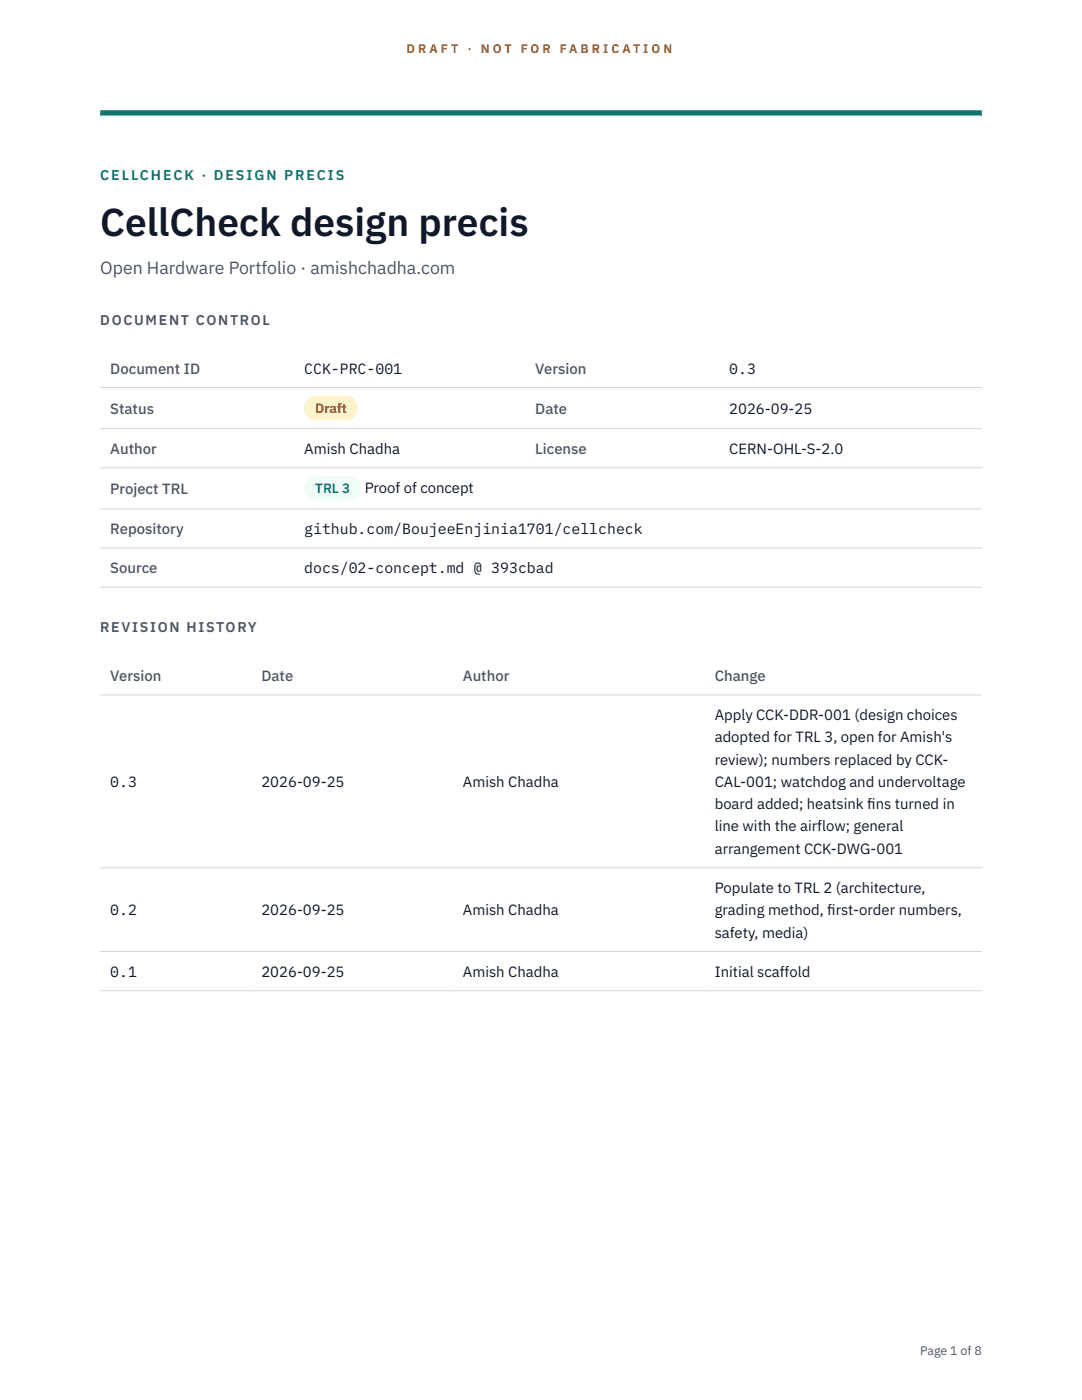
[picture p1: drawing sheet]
<svg xmlns="http://www.w3.org/2000/svg" width="216mm" height="279mm" viewBox="0 0 216 279" stroke-linecap="round" stroke-linejoin="round" font-family="sans-serif">
<defs><g id="words">
<text font-size="7.8" fill="#111827" x="20" y="47.1">CellCheck design precis</text>
<text font-size="3.5" fill="#4b5563" x="20" y="54.6">Open Hardware Portfolio · amishchadha.com</text>
<g font-size="3" fill="#4b5563">
<text x="22" y="74.5">Document ID</text>
<text x="106.8" y="74.5">Version</text>
<text x="22" y="82.6">Status</text>
<text x="106.8" y="82.6">Date</text>
<text x="22" y="90.6">Author</text>
<text x="106.8" y="90.6">License</text>
<text x="22" y="98.6">Project TRL</text>
<text x="22" y="106.6">Repository</text>
<text x="22" y="114.4">Source</text>
<text x="22" y="135.9">Version</text>
<text x="52.2" y="135.9">Date</text>
<text x="92.4" y="135.9">Author</text>
<text x="142.6" y="135.9">Change</text>
</g>
<g font-size="3" fill="#111827">
<text x="60.7" y="74.5">CCK-PRC-001</text>
<text x="145.5" y="74.5">0.3</text>
<text x="145.5" y="82.6">2026-09-25</text>
<text x="60.7" y="90.6">Amish Chadha</text>
<text x="145.5" y="90.6">CERN-OHL-S-2.0</text>
<text x="72.8" y="98.5">Proof of concept</text>
<text x="60.7" y="106.6">github.com/BoujeeEnjinia1701/cellcheck</text>
<text x="60.7" y="114.4">docs/02-concept.md @ 393cbad</text>
<text x="142.6" y="143.7">Apply CCK-DDR-001 (design choices</text>
<text x="142.6" y="148.2">adopted for TRL 3, open for Amish's</text>
<text x="142.6" y="152.6">review); numbers replaced by CCK-</text>
<text x="22" y="157.1">0.3</text>
<text x="52.2" y="157.1">2026-09-25</text>
<text x="92.4" y="157.1">Amish Chadha</text>
<text x="142.6" y="157.1">CAL-001; watchdog and undervoltage</text>
<text x="142.6" y="161.5">board added; heatsink f</text>
<text x="173.1" y="161.5">ins turned in</text>
<text x="142.6" y="165.9">line with the airflow; general</text>
<text x="142.6" y="170.4">arrangement CCK-DWG-001</text>
<text x="142.6" y="178.2">Populate to TRL 2 (architecture,</text>
<text x="22" y="182.7">0.2</text>
<text x="52.2" y="182.7">2026-09-25</text>
<text x="92.4" y="182.7">Amish Chadha</text>
<text x="142.6" y="182.7">grading method, f</text>
<text x="165.1" y="182.7">irst-order numbers,</text>
<text x="142.6" y="187.1">safety, media)</text>
<text x="22" y="194.9">0.1</text>
<text x="52.2" y="194.9">2026-09-25</text>
<text x="92.4" y="194.9">Amish Chadha</text>
<text x="142.6" y="194.9">Initial scaffold</text>
</g>
<text font-size="2.8" fill="#0f766e" x="20" y="36">CELLCHECK · DESIGN PRECIS</text>
<g font-size="2.8" fill="#4b5563">
<text x="20" y="64.8">DOCUMENT CONTROL</text>
<text x="20" y="126.2">REVISION HISTORY</text>
</g>
<text font-size="2.7" fill="#92400e" x="62.9" y="82.5">Draft</text>
<text font-size="2.7" fill="#0f766e" x="62.9" y="98.5">TRL 3</text>
<g font-size="2.5" fill="#b45309">
<text x="81.1" y="10.5">D R A F T</text>
<text x="93.3" y="10.5">·</text>
<text x="95.9" y="10.5">N O T</text>
<text x="103.9" y="10.5">F O R</text>
<text x="111.7" y="10.5">F A B R I C A T I O N</text>
</g>
<text font-size="2.5" fill="#4b5563" x="183.6" y="270.3">Page 1 of 8</text>
</g></defs>
<path d="M20 23.1h175.9zM20 22h175.9v1.1h-175.9z" fill-rule="evenodd" fill="#0f766e"/>
<path d="M20 77.3h175.9M20 85.5h175.9M20 93.4h175.9M20 101.6h175.9M20 109.4h175.9M20 117.2h175.9M20 138.7h175.9M20 173.2h175.9M20 189.9h175.9M20 197.7h175.9" fill="none" stroke="#d1d5db" stroke-width=".2"/>
<path d="M60.7 79h10.7v4.9h-10.7z" fill="#fef3c7"/>
<path d="M60.7 95.1h11.4v4.8h-11.4z" fill="#f0fdfa"/>
<use href="#words"/>
</svg>
